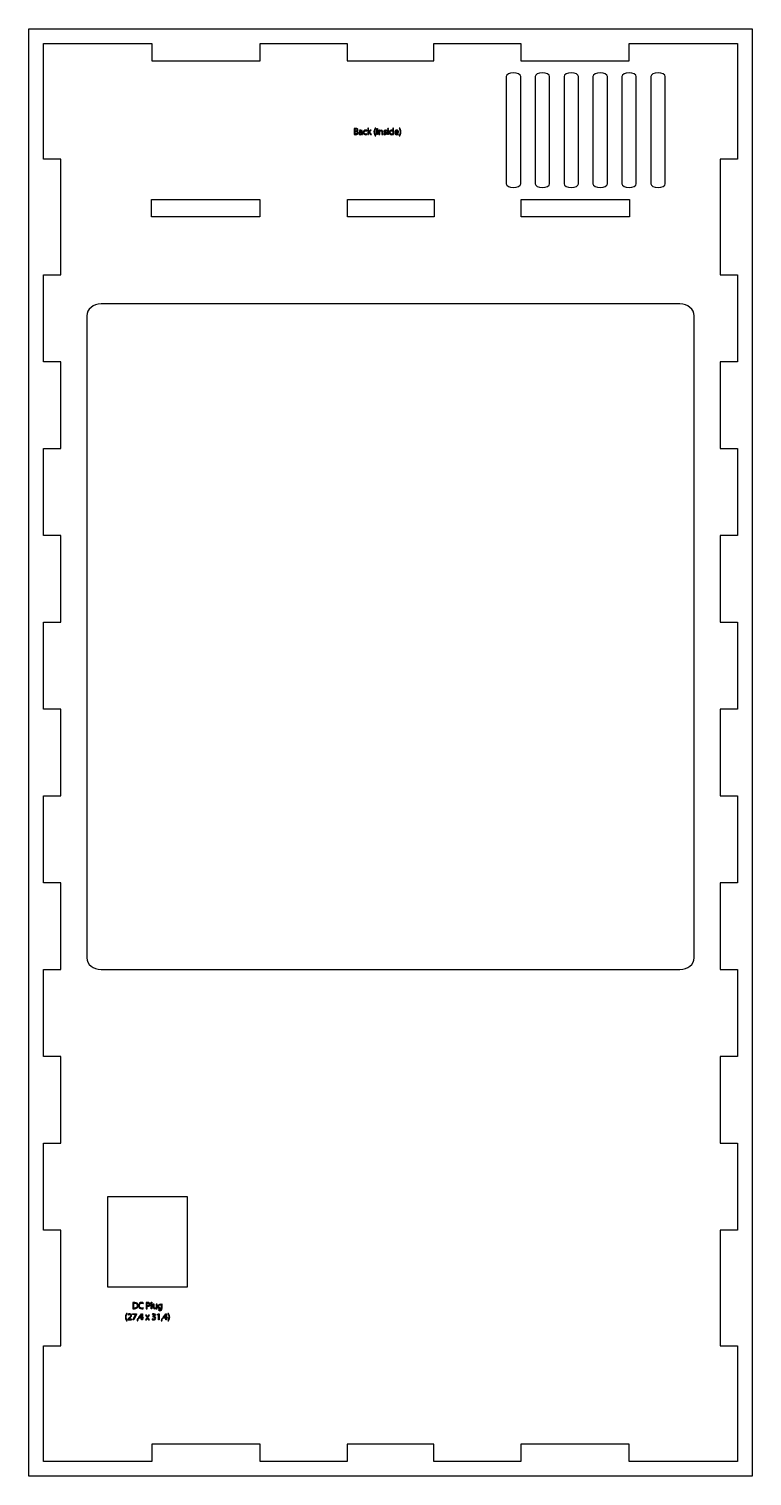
# Model space of a CAD drawing. Extents: x -155 to 554, y -508 to 909.
import ezdxf

# ---------------------------------------------------------------- set-up
doc = ezdxf.new("R2010")
doc.units = 0
doc.header["$MEASUREMENT"] = 0
doc.layers.add('LAYER_1', color=7, linetype='CONTINUOUS')

# ---------------------------------------------------------------- blocks, each defined once
blk = doc.blocks.new('BLOCK_2')
at = {"layer": 'LAYER_1', "color": 7}
blk.add_lwpolyline([(-140.7, 895), (-34.4, 895), (-34.4, 878), (71.9, 878), (71.9, 895), (157, 895), (157, 878), (242, 878), (242, 895), (327.1, 895), (327.1, 878), (433.4, 878), (433.4, 895), (539.7, 895), (539.7, 781.6), (522.7, 781.6), (522.7, 668.2), (539.7, 668.2), (539.7, 583.2), (522.7, 583.2), (522.7, 498.1), (539.7, 498.1), (539.7, 413.1), (522.7, 413.1), (522.7, 328.1), (539.7, 328.1), (539.7, 243), (522.7, 243), (522.7, 158), (539.7, 158), (539.7, 72.9), (522.7, 72.9), (522.7, -12.1), (539.7, -12.1), (539.7, -97.1), (522.7, -97.1), (522.7, -182.2), (539.7, -182.2), (539.7, -267.2), (522.7, -267.2), (522.7, -380.6), (539.7, -380.6), (539.7, -494), (433.4, -494), (433.4, -477), (327.1, -477), (327.1, -494), (242, -494), (242, -477), (157, -477), (157, -494), (71.9, -494), (71.9, -477), (-34.4, -477), (-34.4, -494), (-140.7, -494), (-140.7, -380.6), (-123.6, -380.6), (-123.6, -267.2), (-140.7, -267.2), (-140.7, -182.2), (-123.6, -182.2), (-123.6, -97.1), (-140.7, -97.1), (-140.7, -12.1), (-123.6, -12.1), (-123.6, 72.9), (-140.7, 72.9), (-140.7, 158), (-123.6, 158), (-123.6, 243), (-140.7, 243), (-140.7, 328.1), (-123.6, 328.1), (-123.6, 413.1), (-140.7, 413.1), (-140.7, 498.1), (-123.6, 498.1), (-123.6, 583.2), (-140.7, 583.2), (-140.7, 668.2), (-123.6, 668.2), (-123.6, 781.6), (-140.7, 781.6), (-140.7, 895)], dxfattribs=at)
blk = doc.blocks.new('BLOCK_3')
at = {"layer": 'LAYER_1', "color": 7}
for points in [[(-34.8, 742.1), (71.5, 742.1), (71.5, 725.1), (-34.8, 725.1), (-34.8, 742.1)], [(157.4, 742.1), (242.4, 742.1), (242.4, 725.1), (157.4, 725.1), (157.4, 742.1)], [(327.5, 742.1), (433.8, 742.1), (433.8, 725.1), (327.5, 725.1), (327.5, 742.1)]]:
    blk.add_lwpolyline(points, dxfattribs=at)
blk = doc.blocks.new('BLOCK_4')
at = {"layer": 'LAYER_1'}
h = blk.add_hatch(color=1, dxfattribs=at)
h.dxf.hatch_style = 2
edge = h.paths.add_edge_path()
edge.add_spline(control_points=[(-52.9, -338.3), (-52.4, -338.2), (-51.9, -338.2), (-51.2, -338.2), (-50.1, -338.2), (-49.3, -338.5), (-48.8, -338.9), (-48.2, -339.4), (-47.9, -340.1), (-47.9, -341.1), (-47.9, -342.1), (-48.2, -342.9), (-48.8, -343.5), (-49.4, -344.1), (-50.3, -344.4), (-51.5, -344.4), (-52.1, -344.4), (-52.5, -344.3), (-52.9, -344.3), (-52.9, -344.3), (-52.9, -338.3), (-52.9, -338.3)], knot_values=[0, 0, 0, 0, 1, 1, 1, 2, 2, 2, 3, 3, 3, 4, 4, 4, 5, 5, 5, 6, 6, 6, 7, 7, 7, 7], degree=3, periodic=1)
edge = h.paths.add_edge_path()
edge.add_spline(control_points=[(-52.1, -343.7), (-51.9, -343.7), (-51.6, -343.7), (-51.3, -343.7), (-49.7, -343.7), (-48.8, -342.8), (-48.8, -341.2), (-48.7, -339.7), (-49.6, -338.8), (-51.2, -338.8), (-51.6, -338.8), (-51.9, -338.8), (-52.1, -338.9), (-52.1, -338.9), (-52.1, -343.7), (-52.1, -343.7), (-52.1, -343.7), (-52.1, -343.7), (-52.1, -343.7)], knot_values=[0, 0, 0, 0, 1, 1, 1, 2, 2, 2, 3, 3, 3, 4, 4, 4, 5, 5, 5, 6, 6, 6, 6], degree=3, periodic=1)
h = blk.add_hatch(color=1, dxfattribs=at)
h.dxf.hatch_style = 2
edge = h.paths.add_edge_path()
edge.add_spline(control_points=[(-42.7, -344.1), (-43, -344.3), (-43.6, -344.4), (-44.3, -344.4), (-46, -344.4), (-47.3, -343.3), (-47.3, -341.3), (-47.3, -339.4), (-46, -338.1), (-44.1, -338.1), (-43.4, -338.1), (-42.9, -338.3), (-42.7, -338.4), (-42.7, -338.4), (-42.9, -339), (-42.9, -339), (-43.2, -338.9), (-43.6, -338.8), (-44.1, -338.8), (-45.5, -338.8), (-46.5, -339.7), (-46.5, -341.3), (-46.5, -342.8), (-45.6, -343.7), (-44.1, -343.7), (-43.6, -343.7), (-43.2, -343.6), (-42.8, -343.5), (-42.8, -343.5), (-42.7, -344.1), (-42.7, -344.1)], knot_values=[0, 0, 0, 0, 1, 1, 1, 2, 2, 2, 3, 3, 3, 4, 4, 4, 5, 5, 5, 6, 6, 6, 7, 7, 7, 8, 8, 8, 9, 9, 9, 10, 10, 10, 10], degree=3, periodic=1)
h = blk.add_hatch(color=1, dxfattribs=at)
h.dxf.hatch_style = 2
edge = h.paths.add_edge_path()
edge.add_spline(control_points=[(-39.8, -338.3), (-39.4, -338.2), (-38.9, -338.2), (-38.3, -338.2), (-37.5, -338.2), (-37, -338.4), (-36.6, -338.7), (-36.3, -339), (-36.1, -339.4), (-36.1, -340), (-36.1, -340.5), (-36.2, -340.9), (-36.5, -341.3), (-37, -341.7), (-37.6, -341.9), (-38.4, -341.9), (-38.6, -341.9), (-38.8, -341.9), (-39, -341.9), (-39, -341.9), (-39, -344.3), (-39, -344.3), (-39, -344.3), (-39.8, -344.3), (-39.8, -344.3), (-39.8, -344.3), (-39.8, -338.3), (-39.8, -338.3), (-39.8, -338.3), (-39.8, -338.3), (-39.8, -338.3)], knot_values=[0, 0, 0, 0, 1, 1, 1, 2, 2, 2, 3, 3, 3, 4, 4, 4, 5, 5, 5, 6, 6, 6, 7, 7, 7, 8, 8, 8, 9, 9, 9, 10, 10, 10, 10], degree=3, periodic=1)
edge = h.paths.add_edge_path()
edge.add_spline(control_points=[(-39, -341.2), (-38.8, -341.3), (-38.6, -341.3), (-38.4, -341.3), (-37.4, -341.3), (-36.8, -340.8), (-36.8, -340), (-36.8, -339.2), (-37.4, -338.8), (-38.3, -338.8), (-38.6, -338.8), (-38.9, -338.8), (-39, -338.9), (-39, -338.9), (-39, -341.2), (-39, -341.2), (-39, -341.2), (-39, -341.2), (-39, -341.2)], knot_values=[0, 0, 0, 0, 1, 1, 1, 2, 2, 2, 3, 3, 3, 4, 4, 4, 5, 5, 5, 6, 6, 6, 6], degree=3, periodic=1)
h = blk.add_hatch(color=1, dxfattribs=at)
h.dxf.hatch_style = 2
h.paths.add_polyline_path([(-35.1, -337.9), (-34.3, -337.9), (-34.3, -344.3), (-35.1, -344.3)])
h = blk.add_hatch(color=1, dxfattribs=at)
h.dxf.hatch_style = 2
edge = h.paths.add_edge_path()
edge.add_spline(control_points=[(-29.3, -343.1), (-29.3, -343.6), (-29.3, -344), (-29.3, -344.3), (-29.3, -344.3), (-30, -344.3), (-30, -344.3), (-30, -344.3), (-30, -343.6), (-30, -343.6), (-30, -343.6), (-30, -343.6), (-30, -343.6), (-30.2, -343.9), (-30.7, -344.4), (-31.5, -344.4), (-32.2, -344.4), (-33, -344), (-33, -342.5), (-33, -342.5), (-33, -339.9), (-33, -339.9), (-33, -339.9), (-32.2, -339.9), (-32.2, -339.9), (-32.2, -339.9), (-32.2, -342.4), (-32.2, -342.4), (-32.2, -343.2), (-31.9, -343.7), (-31.2, -343.7), (-30.7, -343.7), (-30.3, -343.4), (-30.2, -343), (-30.1, -342.9), (-30.1, -342.8), (-30.1, -342.6), (-30.1, -342.6), (-30.1, -339.9), (-30.1, -339.9), (-30.1, -339.9), (-29.3, -339.9), (-29.3, -339.9), (-29.3, -339.9), (-29.3, -343.1), (-29.3, -343.1)], knot_values=[0, 0, 0, 0, 1, 1, 1, 2, 2, 2, 3, 3, 3, 4, 4, 4, 5, 5, 5, 6, 6, 6, 7, 7, 7, 8, 8, 8, 9, 9, 9, 10, 10, 10, 11, 11, 11, 12, 12, 12, 13, 13, 13, 14, 14, 14, 15, 15, 15, 15], degree=3, periodic=1)
h = blk.add_hatch(color=1, dxfattribs=at)
h.dxf.hatch_style = 2
edge = h.paths.add_edge_path()
edge.add_spline(control_points=[(-24.3, -343.7), (-24.3, -344.7), (-24.5, -345.3), (-24.9, -345.7), (-25.3, -346.1), (-25.9, -346.2), (-26.5, -346.2), (-27, -346.2), (-27.6, -346.1), (-27.9, -345.8), (-27.9, -345.8), (-27.7, -345.2), (-27.7, -345.2), (-27.4, -345.4), (-27, -345.6), (-26.5, -345.6), (-25.6, -345.6), (-25.1, -345.1), (-25.1, -344), (-25.1, -344), (-25.1, -343.6), (-25.1, -343.6), (-25.1, -343.6), (-25.1, -343.6), (-25.1, -343.6), (-25.3, -344), (-25.8, -344.3), (-26.5, -344.3), (-27.5, -344.3), (-28.3, -343.4), (-28.3, -342.2), (-28.3, -340.7), (-27.3, -339.9), (-26.3, -339.9), (-25.6, -339.9), (-25.2, -340.2), (-25, -340.6), (-25, -340.6), (-25, -340.6), (-25, -340.6), (-25, -340.6), (-24.9, -339.9), (-24.9, -339.9), (-24.9, -339.9), (-24.2, -339.9), (-24.2, -339.9), (-24.3, -340.3), (-24.3, -340.6), (-24.3, -341.1), (-24.3, -341.1), (-24.3, -343.7), (-24.3, -343.7), (-24.3, -343.7), (-24.3, -343.7), (-24.3, -343.7)], knot_values=[0, 0, 0, 0, 1, 1, 1, 2, 2, 2, 3, 3, 3, 4, 4, 4, 5, 5, 5, 6, 6, 6, 7, 7, 7, 8, 8, 8, 9, 9, 9, 10, 10, 10, 11, 11, 11, 12, 12, 12, 13, 13, 13, 14, 14, 14, 15, 15, 15, 16, 16, 16, 17, 17, 17, 18, 18, 18, 18], degree=3, periodic=1)
edge = h.paths.add_edge_path()
edge.add_spline(control_points=[(-25.1, -341.7), (-25.1, -341.5), (-25.1, -341.4), (-25.1, -341.3), (-25.2, -340.8), (-25.6, -340.5), (-26.2, -340.5), (-27, -340.5), (-27.5, -341.1), (-27.5, -342.1), (-27.5, -343), (-27.1, -343.7), (-26.2, -343.7), (-25.7, -343.7), (-25.3, -343.4), (-25.1, -342.9), (-25.1, -342.7), (-25.1, -342.6), (-25.1, -342.4), (-25.1, -342.4), (-25.1, -341.7), (-25.1, -341.7), (-25.1, -341.7), (-25.1, -341.7), (-25.1, -341.7)], knot_values=[0, 0, 0, 0, 1, 1, 1, 2, 2, 2, 3, 3, 3, 4, 4, 4, 5, 5, 5, 6, 6, 6, 7, 7, 7, 8, 8, 8, 8], degree=3, periodic=1)
h = blk.add_hatch(color=1, dxfattribs=at)
h.dxf.hatch_style = 2
edge = h.paths.add_edge_path()
edge.add_spline(control_points=[(-58.5, -348.9), (-59.2, -349.8), (-59.6, -350.9), (-59.6, -352.5), (-59.6, -354.2), (-59.1, -355.3), (-58.5, -356.2), (-58.5, -356.2), (-59.1, -356.2), (-59.1, -356.2), (-59.7, -355.4), (-60.3, -354.3), (-60.3, -352.5), (-60.3, -350.8), (-59.7, -349.6), (-59.1, -348.9), (-59.1, -348.9), (-58.5, -348.9), (-58.5, -348.9), (-58.5, -348.9), (-58.5, -348.9), (-58.5, -348.9)], knot_values=[0, 0, 0, 0, 1, 1, 1, 2, 2, 2, 3, 3, 3, 4, 4, 4, 5, 5, 5, 6, 6, 6, 7, 7, 7, 7], degree=3, periodic=1)
h = blk.add_hatch(color=1, dxfattribs=at)
h.dxf.hatch_style = 2
edge = h.paths.add_edge_path()
edge.add_spline(control_points=[(-57.9, -355.1), (-57.9, -355.1), (-57.9, -354.6), (-57.9, -354.6), (-57.9, -354.6), (-57.3, -354), (-57.3, -354), (-55.8, -352.6), (-55.1, -351.8), (-55.1, -351), (-55.1, -350.4), (-55.4, -349.8), (-56.3, -349.8), (-56.8, -349.8), (-57.2, -350.1), (-57.5, -350.3), (-57.5, -350.3), (-57.8, -349.7), (-57.8, -349.7), (-57.4, -349.4), (-56.8, -349.2), (-56.1, -349.2), (-54.9, -349.2), (-54.3, -350), (-54.3, -350.9), (-54.3, -351.9), (-55.1, -352.8), (-56.3, -354), (-56.3, -354), (-56.8, -354.4), (-56.8, -354.4), (-56.8, -354.4), (-56.8, -354.4), (-56.8, -354.4), (-56.8, -354.4), (-54.2, -354.4), (-54.2, -354.4), (-54.2, -354.4), (-54.2, -355.1), (-54.2, -355.1), (-54.2, -355.1), (-57.9, -355.1), (-57.9, -355.1), (-57.9, -355.1), (-57.9, -355.1), (-57.9, -355.1)], knot_values=[0, 0, 0, 0, 1, 1, 1, 2, 2, 2, 3, 3, 3, 4, 4, 4, 5, 5, 5, 6, 6, 6, 7, 7, 7, 8, 8, 8, 9, 9, 9, 10, 10, 10, 11, 11, 11, 12, 12, 12, 13, 13, 13, 14, 14, 14, 15, 15, 15, 15], degree=3, periodic=1)
h = blk.add_hatch(color=1, dxfattribs=at)
h.dxf.hatch_style = 2
h.paths.add_polyline_path([(-49.5, -349.3), (-49.5, -349.8), (-52, -355.1), (-52.9, -355.1), (-50.3, -349.9), (-50.3, -349.9), (-53.2, -349.9), (-53.2, -349.3)])
h = blk.add_hatch(color=1, dxfattribs=at)
h.dxf.hatch_style = 2
edge = h.paths.add_edge_path()
edge.add_spline(control_points=[(-48.9, -356.2), (-48.7, -355.7), (-48.5, -354.7), (-48.4, -354.1), (-48.4, -354.1), (-47.5, -354), (-47.5, -354), (-47.7, -354.7), (-48.1, -355.7), (-48.4, -356.2), (-48.4, -356.2), (-48.9, -356.2), (-48.9, -356.2)], knot_values=[0, 0, 0, 0, 1, 1, 1, 2, 2, 2, 3, 3, 3, 4, 4, 4, 4], degree=3, periodic=1)
h = blk.add_hatch(color=1, dxfattribs=at)
h.dxf.hatch_style = 2
h.paths.add_polyline_path([(-44.4, -355.1), (-44.4, -353.5), (-47.1, -353.5), (-47.1, -353), (-44.5, -349.3), (-43.6, -349.3), (-43.6, -352.9), (-42.8, -352.9), (-42.8, -353.5), (-43.6, -353.5), (-43.6, -355.1)])
edge = h.paths.add_edge_path()
edge.add_spline(control_points=[(-44.4, -352.9), (-44.4, -352.9), (-44.4, -350.9), (-44.4, -350.9), (-44.4, -350.6), (-44.4, -350.3), (-44.3, -350), (-44.3, -350), (-44.4, -350), (-44.4, -350), (-44.5, -350.4), (-44.7, -350.6), (-44.9, -350.9), (-44.9, -350.9), (-46.3, -352.9), (-46.3, -352.9), (-46.3, -352.9), (-46.3, -352.9), (-46.3, -352.9), (-46.3, -352.9), (-44.4, -352.9), (-44.4, -352.9)], knot_values=[0, 0, 0, 0, 1, 1, 1, 2, 2, 2, 3, 3, 3, 4, 4, 4, 5, 5, 5, 6, 6, 6, 7, 7, 7, 7], degree=3, periodic=1)
h = blk.add_hatch(color=1, dxfattribs=at)
h.dxf.hatch_style = 2
edge = h.paths.add_edge_path()
edge.add_spline(control_points=[(-39.7, -350.7), (-39.7, -350.7), (-39, -351.7), (-39, -351.7), (-38.9, -351.9), (-38.7, -352.1), (-38.6, -352.4), (-38.6, -352.4), (-38.6, -352.4), (-38.6, -352.4), (-38.4, -352.1), (-38.3, -351.9), (-38.1, -351.7), (-38.1, -351.7), (-37.5, -350.7), (-37.5, -350.7), (-37.5, -350.7), (-36.7, -350.7), (-36.7, -350.7), (-36.7, -350.7), (-38.2, -352.9), (-38.2, -352.9), (-38.2, -352.9), (-36.6, -355.1), (-36.6, -355.1), (-36.6, -355.1), (-37.5, -355.1), (-37.5, -355.1), (-37.5, -355.1), (-38.2, -354.1), (-38.2, -354.1), (-38.3, -353.9), (-38.5, -353.6), (-38.6, -353.4), (-38.6, -353.4), (-38.7, -353.4), (-38.7, -353.4), (-38.8, -353.6), (-38.9, -353.9), (-39.1, -354.1), (-39.1, -354.1), (-39.7, -355.1), (-39.7, -355.1), (-39.7, -355.1), (-40.6, -355.1), (-40.6, -355.1), (-40.6, -355.1), (-39.1, -352.9), (-39.1, -352.9), (-39.1, -352.9), (-40.6, -350.7), (-40.6, -350.7), (-40.6, -350.7), (-39.7, -350.7), (-39.7, -350.7), (-39.7, -350.7), (-39.7, -350.7), (-39.7, -350.7)], knot_values=[0, 0, 0, 0, 1, 1, 1, 2, 2, 2, 3, 3, 3, 4, 4, 4, 5, 5, 5, 6, 6, 6, 7, 7, 7, 8, 8, 8, 9, 9, 9, 10, 10, 10, 11, 11, 11, 12, 12, 12, 13, 13, 13, 14, 14, 14, 15, 15, 15, 16, 16, 16, 17, 17, 17, 18, 18, 18, 19, 19, 19, 19], degree=3, periodic=1)
h = blk.add_hatch(color=1, dxfattribs=at)
h.dxf.hatch_style = 2
edge = h.paths.add_edge_path()
edge.add_spline(control_points=[(-34, -354.2), (-33.8, -354.3), (-33.3, -354.6), (-32.7, -354.6), (-31.7, -354.6), (-31.4, -353.9), (-31.4, -353.4), (-31.4, -352.6), (-32.2, -352.3), (-32.9, -352.3), (-32.9, -352.3), (-33.4, -352.3), (-33.4, -352.3), (-33.4, -352.3), (-33.4, -351.7), (-33.4, -351.7), (-33.4, -351.7), (-32.9, -351.7), (-32.9, -351.7), (-32.3, -351.7), (-31.6, -351.4), (-31.6, -350.7), (-31.6, -350.2), (-31.9, -349.8), (-32.6, -349.8), (-33.1, -349.8), (-33.6, -350), (-33.8, -350.2), (-33.8, -350.2), (-34, -349.6), (-34, -349.6), (-33.7, -349.4), (-33.1, -349.2), (-32.5, -349.2), (-31.3, -349.2), (-30.8, -349.8), (-30.8, -350.5), (-30.8, -351.2), (-31.2, -351.7), (-31.9, -351.9), (-31.9, -351.9), (-31.9, -352), (-31.9, -352), (-31.2, -352.1), (-30.6, -352.6), (-30.6, -353.4), (-30.6, -354.4), (-31.3, -355.2), (-32.7, -355.2), (-33.4, -355.2), (-34, -355), (-34.2, -354.8), (-34.2, -354.8), (-34, -354.2), (-34, -354.2)], knot_values=[0, 0, 0, 0, 1, 1, 1, 2, 2, 2, 3, 3, 3, 4, 4, 4, 5, 5, 5, 6, 6, 6, 7, 7, 7, 8, 8, 8, 9, 9, 9, 10, 10, 10, 11, 11, 11, 12, 12, 12, 13, 13, 13, 14, 14, 14, 15, 15, 15, 16, 16, 16, 17, 17, 17, 18, 18, 18, 18], degree=3, periodic=1)
h = blk.add_hatch(color=1, dxfattribs=at)
h.dxf.hatch_style = 2
h.paths.add_polyline_path([(-27.9, -350), (-27.9, -350), (-28.9, -350.5), (-29.1, -349.9), (-27.8, -349.3), (-27.1, -349.3), (-27.1, -355.1), (-27.9, -355.1)])
h = blk.add_hatch(color=1, dxfattribs=at)
h.dxf.hatch_style = 2
edge = h.paths.add_edge_path()
edge.add_spline(control_points=[(-25.2, -356.2), (-25, -355.7), (-24.8, -354.7), (-24.7, -354.1), (-24.7, -354.1), (-23.8, -354), (-23.8, -354), (-24, -354.7), (-24.4, -355.7), (-24.7, -356.2), (-24.7, -356.2), (-25.2, -356.2), (-25.2, -356.2)], knot_values=[0, 0, 0, 0, 1, 1, 1, 2, 2, 2, 3, 3, 3, 4, 4, 4, 4], degree=3, periodic=1)
h = blk.add_hatch(color=1, dxfattribs=at)
h.dxf.hatch_style = 2
h.paths.add_polyline_path([(-20.7, -355.1), (-20.7, -353.5), (-23.4, -353.5), (-23.4, -353), (-20.8, -349.3), (-19.9, -349.3), (-19.9, -352.9), (-19.1, -352.9), (-19.1, -353.5), (-19.9, -353.5), (-19.9, -355.1)])
edge = h.paths.add_edge_path()
edge.add_spline(control_points=[(-20.7, -352.9), (-20.7, -352.9), (-20.7, -350.9), (-20.7, -350.9), (-20.7, -350.6), (-20.7, -350.3), (-20.6, -350), (-20.6, -350), (-20.7, -350), (-20.7, -350), (-20.8, -350.4), (-21, -350.6), (-21.2, -350.9), (-21.2, -350.9), (-22.6, -352.9), (-22.6, -352.9), (-22.6, -352.9), (-22.6, -352.9), (-22.6, -352.9), (-22.6, -352.9), (-20.7, -352.9), (-20.7, -352.9)], knot_values=[0, 0, 0, 0, 1, 1, 1, 2, 2, 2, 3, 3, 3, 4, 4, 4, 5, 5, 5, 6, 6, 6, 7, 7, 7, 7], degree=3, periodic=1)
h = blk.add_hatch(color=1, dxfattribs=at)
h.dxf.hatch_style = 2
edge = h.paths.add_edge_path()
edge.add_spline(control_points=[(-18.7, -356.2), (-18.1, -355.3), (-17.6, -354.1), (-17.6, -352.5), (-17.6, -350.9), (-18.1, -349.8), (-18.7, -348.9), (-18.7, -348.9), (-18.1, -348.9), (-18.1, -348.9), (-17.5, -349.6), (-16.9, -350.8), (-16.9, -352.5), (-16.9, -354.3), (-17.5, -355.4), (-18.1, -356.2), (-18.1, -356.2), (-18.7, -356.2), (-18.7, -356.2)], knot_values=[0, 0, 0, 0, 1, 1, 1, 2, 2, 2, 3, 3, 3, 4, 4, 4, 5, 5, 5, 6, 6, 6, 6], degree=3, periodic=1)
for points in [[(-35.1, -337.9), (-34.3, -337.9), (-34.3, -344.3), (-35.1, -344.3), (-35.1, -337.9)], [(-49.5, -349.3), (-49.5, -349.8), (-52, -355.1), (-52.9, -355.1), (-50.3, -349.9), (-50.3, -349.9), (-53.2, -349.9), (-53.2, -349.3), (-49.5, -349.3), (-49.5, -349.3)], [(-44.4, -355.1), (-44.4, -353.5), (-47.1, -353.5), (-47.1, -353), (-44.5, -349.3), (-43.6, -349.3), (-43.6, -352.9), (-42.8, -352.9), (-42.8, -353.5), (-43.6, -353.5), (-43.6, -355.1), (-44.4, -355.1), (-44.4, -355.1)], [(-27.9, -350), (-27.9, -350), (-28.9, -350.5), (-29.1, -349.9), (-27.8, -349.3), (-27.1, -349.3), (-27.1, -355.1), (-27.9, -355.1), (-27.9, -350), (-27.9, -350)], [(-20.7, -355.1), (-20.7, -353.5), (-23.4, -353.5), (-23.4, -353), (-20.8, -349.3), (-19.9, -349.3), (-19.9, -352.9), (-19.1, -352.9), (-19.1, -353.5), (-19.9, -353.5), (-19.9, -355.1), (-20.7, -355.1), (-20.7, -355.1)]]:
    blk.add_lwpolyline(points, dxfattribs=at)
for points, knots in [([(-52.9, -338.3), (-52.4, -338.2), (-51.9, -338.2), (-51.2, -338.2), (-50.1, -338.2), (-49.3, -338.5), (-48.8, -338.9), (-48.2, -339.4), (-47.9, -340.1), (-47.9, -341.1), (-47.9, -342.1), (-48.2, -342.9), (-48.8, -343.5), (-49.4, -344.1), (-50.3, -344.4), (-51.5, -344.4), (-52.1, -344.4), (-52.5, -344.3), (-52.9, -344.3), (-52.9, -344.3), (-52.9, -338.3), (-52.9, -338.3)], [0, 0, 0, 0, 1, 1, 1, 2, 2, 2, 3, 3, 3, 4, 4, 4, 5, 5, 5, 6, 6, 6, 7, 7, 7, 7]), ([(-52.1, -343.7), (-51.9, -343.7), (-51.6, -343.7), (-51.3, -343.7), (-49.7, -343.7), (-48.8, -342.8), (-48.8, -341.2), (-48.7, -339.7), (-49.6, -338.8), (-51.2, -338.8), (-51.6, -338.8), (-51.9, -338.8), (-52.1, -338.9), (-52.1, -338.9), (-52.1, -343.7), (-52.1, -343.7), (-52.1, -343.7), (-52.1, -343.7), (-52.1, -343.7)], [0, 0, 0, 0, 1, 1, 1, 2, 2, 2, 3, 3, 3, 4, 4, 4, 5, 5, 5, 6, 6, 6, 6]), ([(-42.7, -344.1), (-43, -344.3), (-43.6, -344.4), (-44.3, -344.4), (-46, -344.4), (-47.3, -343.3), (-47.3, -341.3), (-47.3, -339.4), (-46, -338.1), (-44.1, -338.1), (-43.4, -338.1), (-42.9, -338.3), (-42.7, -338.4), (-42.7, -338.4), (-42.9, -339), (-42.9, -339), (-43.2, -338.9), (-43.6, -338.8), (-44.1, -338.8), (-45.5, -338.8), (-46.5, -339.7), (-46.5, -341.3), (-46.5, -342.8), (-45.6, -343.7), (-44.1, -343.7), (-43.6, -343.7), (-43.2, -343.6), (-42.8, -343.5), (-42.8, -343.5), (-42.7, -344.1), (-42.7, -344.1)], [0, 0, 0, 0, 1, 1, 1, 2, 2, 2, 3, 3, 3, 4, 4, 4, 5, 5, 5, 6, 6, 6, 7, 7, 7, 8, 8, 8, 9, 9, 9, 10, 10, 10, 10]), ([(-39.8, -338.3), (-39.4, -338.2), (-38.9, -338.2), (-38.3, -338.2), (-37.5, -338.2), (-37, -338.4), (-36.6, -338.7), (-36.3, -339), (-36.1, -339.4), (-36.1, -340), (-36.1, -340.5), (-36.2, -340.9), (-36.5, -341.3), (-37, -341.7), (-37.6, -341.9), (-38.4, -341.9), (-38.6, -341.9), (-38.8, -341.9), (-39, -341.9), (-39, -341.9), (-39, -344.3), (-39, -344.3), (-39, -344.3), (-39.8, -344.3), (-39.8, -344.3), (-39.8, -344.3), (-39.8, -338.3), (-39.8, -338.3), (-39.8, -338.3), (-39.8, -338.3), (-39.8, -338.3)], [0, 0, 0, 0, 1, 1, 1, 2, 2, 2, 3, 3, 3, 4, 4, 4, 5, 5, 5, 6, 6, 6, 7, 7, 7, 8, 8, 8, 9, 9, 9, 10, 10, 10, 10]), ([(-39, -341.2), (-38.8, -341.3), (-38.6, -341.3), (-38.4, -341.3), (-37.4, -341.3), (-36.8, -340.8), (-36.8, -340), (-36.8, -339.2), (-37.4, -338.8), (-38.3, -338.8), (-38.6, -338.8), (-38.9, -338.8), (-39, -338.9), (-39, -338.9), (-39, -341.2), (-39, -341.2), (-39, -341.2), (-39, -341.2), (-39, -341.2)], [0, 0, 0, 0, 1, 1, 1, 2, 2, 2, 3, 3, 3, 4, 4, 4, 5, 5, 5, 6, 6, 6, 6]), ([(-29.3, -343.1), (-29.3, -343.6), (-29.3, -344), (-29.3, -344.3), (-29.3, -344.3), (-30, -344.3), (-30, -344.3), (-30, -344.3), (-30, -343.6), (-30, -343.6), (-30, -343.6), (-30, -343.6), (-30, -343.6), (-30.2, -343.9), (-30.7, -344.4), (-31.5, -344.4), (-32.2, -344.4), (-33, -344), (-33, -342.5), (-33, -342.5), (-33, -339.9), (-33, -339.9), (-33, -339.9), (-32.2, -339.9), (-32.2, -339.9), (-32.2, -339.9), (-32.2, -342.4), (-32.2, -342.4), (-32.2, -343.2), (-31.9, -343.7), (-31.2, -343.7), (-30.7, -343.7), (-30.3, -343.4), (-30.2, -343), (-30.1, -342.9), (-30.1, -342.8), (-30.1, -342.6), (-30.1, -342.6), (-30.1, -339.9), (-30.1, -339.9), (-30.1, -339.9), (-29.3, -339.9), (-29.3, -339.9), (-29.3, -339.9), (-29.3, -343.1), (-29.3, -343.1)], [0, 0, 0, 0, 1, 1, 1, 2, 2, 2, 3, 3, 3, 4, 4, 4, 5, 5, 5, 6, 6, 6, 7, 7, 7, 8, 8, 8, 9, 9, 9, 10, 10, 10, 11, 11, 11, 12, 12, 12, 13, 13, 13, 14, 14, 14, 15, 15, 15, 15]), ([(-24.3, -343.7), (-24.3, -344.7), (-24.5, -345.3), (-24.9, -345.7), (-25.3, -346.1), (-25.9, -346.2), (-26.5, -346.2), (-27, -346.2), (-27.6, -346.1), (-27.9, -345.8), (-27.9, -345.8), (-27.7, -345.2), (-27.7, -345.2), (-27.4, -345.4), (-27, -345.6), (-26.5, -345.6), (-25.6, -345.6), (-25.1, -345.1), (-25.1, -344), (-25.1, -344), (-25.1, -343.6), (-25.1, -343.6), (-25.1, -343.6), (-25.1, -343.6), (-25.1, -343.6), (-25.3, -344), (-25.8, -344.3), (-26.5, -344.3), (-27.5, -344.3), (-28.3, -343.4), (-28.3, -342.2), (-28.3, -340.7), (-27.3, -339.9), (-26.3, -339.9), (-25.6, -339.9), (-25.2, -340.2), (-25, -340.6), (-25, -340.6), (-25, -340.6), (-25, -340.6), (-25, -340.6), (-24.9, -339.9), (-24.9, -339.9), (-24.9, -339.9), (-24.2, -339.9), (-24.2, -339.9), (-24.3, -340.3), (-24.3, -340.6), (-24.3, -341.1), (-24.3, -341.1), (-24.3, -343.7), (-24.3, -343.7), (-24.3, -343.7), (-24.3, -343.7), (-24.3, -343.7)], [0, 0, 0, 0, 1, 1, 1, 2, 2, 2, 3, 3, 3, 4, 4, 4, 5, 5, 5, 6, 6, 6, 7, 7, 7, 8, 8, 8, 9, 9, 9, 10, 10, 10, 11, 11, 11, 12, 12, 12, 13, 13, 13, 14, 14, 14, 15, 15, 15, 16, 16, 16, 17, 17, 17, 18, 18, 18, 18]), ([(-58.5, -348.9), (-59.2, -349.8), (-59.6, -350.9), (-59.6, -352.5), (-59.6, -354.2), (-59.1, -355.3), (-58.5, -356.2), (-58.5, -356.2), (-59.1, -356.2), (-59.1, -356.2), (-59.7, -355.4), (-60.3, -354.3), (-60.3, -352.5), (-60.3, -350.8), (-59.7, -349.6), (-59.1, -348.9), (-59.1, -348.9), (-58.5, -348.9), (-58.5, -348.9), (-58.5, -348.9), (-58.5, -348.9), (-58.5, -348.9)], [0, 0, 0, 0, 1, 1, 1, 2, 2, 2, 3, 3, 3, 4, 4, 4, 5, 5, 5, 6, 6, 6, 7, 7, 7, 7]), ([(-57.9, -355.1), (-57.9, -355.1), (-57.9, -354.6), (-57.9, -354.6), (-57.9, -354.6), (-57.3, -354), (-57.3, -354), (-55.8, -352.6), (-55.1, -351.8), (-55.1, -351), (-55.1, -350.4), (-55.4, -349.8), (-56.3, -349.8), (-56.8, -349.8), (-57.2, -350.1), (-57.5, -350.3), (-57.5, -350.3), (-57.8, -349.7), (-57.8, -349.7), (-57.4, -349.4), (-56.8, -349.2), (-56.1, -349.2), (-54.9, -349.2), (-54.3, -350), (-54.3, -350.9), (-54.3, -351.9), (-55.1, -352.8), (-56.3, -354), (-56.3, -354), (-56.8, -354.4), (-56.8, -354.4), (-56.8, -354.4), (-56.8, -354.4), (-56.8, -354.4), (-56.8, -354.4), (-54.2, -354.4), (-54.2, -354.4), (-54.2, -354.4), (-54.2, -355.1), (-54.2, -355.1), (-54.2, -355.1), (-57.9, -355.1), (-57.9, -355.1), (-57.9, -355.1), (-57.9, -355.1), (-57.9, -355.1)], [0, 0, 0, 0, 1, 1, 1, 2, 2, 2, 3, 3, 3, 4, 4, 4, 5, 5, 5, 6, 6, 6, 7, 7, 7, 8, 8, 8, 9, 9, 9, 10, 10, 10, 11, 11, 11, 12, 12, 12, 13, 13, 13, 14, 14, 14, 15, 15, 15, 15]), ([(-48.9, -356.2), (-48.7, -355.7), (-48.5, -354.7), (-48.4, -354.1), (-48.4, -354.1), (-47.5, -354), (-47.5, -354), (-47.7, -354.7), (-48.1, -355.7), (-48.4, -356.2), (-48.4, -356.2), (-48.9, -356.2), (-48.9, -356.2)], [0, 0, 0, 0, 1, 1, 1, 2, 2, 2, 3, 3, 3, 4, 4, 4, 4]), ([(-44.4, -352.9), (-44.4, -352.9), (-44.4, -350.9), (-44.4, -350.9), (-44.4, -350.6), (-44.4, -350.3), (-44.3, -350), (-44.3, -350), (-44.4, -350), (-44.4, -350), (-44.5, -350.4), (-44.7, -350.6), (-44.9, -350.9), (-44.9, -350.9), (-46.3, -352.9), (-46.3, -352.9), (-46.3, -352.9), (-46.3, -352.9), (-46.3, -352.9), (-46.3, -352.9), (-44.4, -352.9), (-44.4, -352.9)], [0, 0, 0, 0, 1, 1, 1, 2, 2, 2, 3, 3, 3, 4, 4, 4, 5, 5, 5, 6, 6, 6, 7, 7, 7, 7]), ([(-39.7, -350.7), (-39.7, -350.7), (-39, -351.7), (-39, -351.7), (-38.9, -351.9), (-38.7, -352.1), (-38.6, -352.4), (-38.6, -352.4), (-38.6, -352.4), (-38.6, -352.4), (-38.4, -352.1), (-38.3, -351.9), (-38.1, -351.7), (-38.1, -351.7), (-37.5, -350.7), (-37.5, -350.7), (-37.5, -350.7), (-36.7, -350.7), (-36.7, -350.7), (-36.7, -350.7), (-38.2, -352.9), (-38.2, -352.9), (-38.2, -352.9), (-36.6, -355.1), (-36.6, -355.1), (-36.6, -355.1), (-37.5, -355.1), (-37.5, -355.1), (-37.5, -355.1), (-38.2, -354.1), (-38.2, -354.1), (-38.3, -353.9), (-38.5, -353.6), (-38.6, -353.4), (-38.6, -353.4), (-38.7, -353.4), (-38.7, -353.4), (-38.8, -353.6), (-38.9, -353.9), (-39.1, -354.1), (-39.1, -354.1), (-39.7, -355.1), (-39.7, -355.1), (-39.7, -355.1), (-40.6, -355.1), (-40.6, -355.1), (-40.6, -355.1), (-39.1, -352.9), (-39.1, -352.9), (-39.1, -352.9), (-40.6, -350.7), (-40.6, -350.7), (-40.6, -350.7), (-39.7, -350.7), (-39.7, -350.7), (-39.7, -350.7), (-39.7, -350.7), (-39.7, -350.7)], [0, 0, 0, 0, 1, 1, 1, 2, 2, 2, 3, 3, 3, 4, 4, 4, 5, 5, 5, 6, 6, 6, 7, 7, 7, 8, 8, 8, 9, 9, 9, 10, 10, 10, 11, 11, 11, 12, 12, 12, 13, 13, 13, 14, 14, 14, 15, 15, 15, 16, 16, 16, 17, 17, 17, 18, 18, 18, 19, 19, 19, 19]), ([(-34, -354.2), (-33.8, -354.3), (-33.3, -354.6), (-32.7, -354.6), (-31.7, -354.6), (-31.4, -353.9), (-31.4, -353.4), (-31.4, -352.6), (-32.2, -352.3), (-32.9, -352.3), (-32.9, -352.3), (-33.4, -352.3), (-33.4, -352.3), (-33.4, -352.3), (-33.4, -351.7), (-33.4, -351.7), (-33.4, -351.7), (-32.9, -351.7), (-32.9, -351.7), (-32.3, -351.7), (-31.6, -351.4), (-31.6, -350.7), (-31.6, -350.2), (-31.9, -349.8), (-32.6, -349.8), (-33.1, -349.8), (-33.6, -350), (-33.8, -350.2), (-33.8, -350.2), (-34, -349.6), (-34, -349.6), (-33.7, -349.4), (-33.1, -349.2), (-32.5, -349.2), (-31.3, -349.2), (-30.8, -349.8), (-30.8, -350.5), (-30.8, -351.2), (-31.2, -351.7), (-31.9, -351.9), (-31.9, -351.9), (-31.9, -352), (-31.9, -352), (-31.2, -352.1), (-30.6, -352.6), (-30.6, -353.4), (-30.6, -354.4), (-31.3, -355.2), (-32.7, -355.2), (-33.4, -355.2), (-34, -355), (-34.2, -354.8), (-34.2, -354.8), (-34, -354.2), (-34, -354.2)], [0, 0, 0, 0, 1, 1, 1, 2, 2, 2, 3, 3, 3, 4, 4, 4, 5, 5, 5, 6, 6, 6, 7, 7, 7, 8, 8, 8, 9, 9, 9, 10, 10, 10, 11, 11, 11, 12, 12, 12, 13, 13, 13, 14, 14, 14, 15, 15, 15, 16, 16, 16, 17, 17, 17, 18, 18, 18, 18]), ([(-25.1, -341.7), (-25.1, -341.5), (-25.1, -341.4), (-25.1, -341.3), (-25.2, -340.8), (-25.6, -340.5), (-26.2, -340.5), (-27, -340.5), (-27.5, -341.1), (-27.5, -342.1), (-27.5, -343), (-27.1, -343.7), (-26.2, -343.7), (-25.7, -343.7), (-25.3, -343.4), (-25.1, -342.9), (-25.1, -342.7), (-25.1, -342.6), (-25.1, -342.4), (-25.1, -342.4), (-25.1, -341.7), (-25.1, -341.7), (-25.1, -341.7), (-25.1, -341.7), (-25.1, -341.7)], [0, 0, 0, 0, 1, 1, 1, 2, 2, 2, 3, 3, 3, 4, 4, 4, 5, 5, 5, 6, 6, 6, 7, 7, 7, 8, 8, 8, 8]), ([(-25.2, -356.2), (-25, -355.7), (-24.8, -354.7), (-24.7, -354.1), (-24.7, -354.1), (-23.8, -354), (-23.8, -354), (-24, -354.7), (-24.4, -355.7), (-24.7, -356.2), (-24.7, -356.2), (-25.2, -356.2), (-25.2, -356.2)], [0, 0, 0, 0, 1, 1, 1, 2, 2, 2, 3, 3, 3, 4, 4, 4, 4]), ([(-20.7, -352.9), (-20.7, -352.9), (-20.7, -350.9), (-20.7, -350.9), (-20.7, -350.6), (-20.7, -350.3), (-20.6, -350), (-20.6, -350), (-20.7, -350), (-20.7, -350), (-20.8, -350.4), (-21, -350.6), (-21.2, -350.9), (-21.2, -350.9), (-22.6, -352.9), (-22.6, -352.9), (-22.6, -352.9), (-22.6, -352.9), (-22.6, -352.9), (-22.6, -352.9), (-20.7, -352.9), (-20.7, -352.9)], [0, 0, 0, 0, 1, 1, 1, 2, 2, 2, 3, 3, 3, 4, 4, 4, 5, 5, 5, 6, 6, 6, 7, 7, 7, 7]), ([(-18.7, -356.2), (-18.1, -355.3), (-17.6, -354.1), (-17.6, -352.5), (-17.6, -350.9), (-18.1, -349.8), (-18.7, -348.9), (-18.7, -348.9), (-18.1, -348.9), (-18.1, -348.9), (-17.5, -349.6), (-16.9, -350.8), (-16.9, -352.5), (-16.9, -354.3), (-17.5, -355.4), (-18.1, -356.2), (-18.1, -356.2), (-18.7, -356.2), (-18.7, -356.2)], [0, 0, 0, 0, 1, 1, 1, 2, 2, 2, 3, 3, 3, 4, 4, 4, 5, 5, 5, 6, 6, 6, 6])]:
    blk.add_open_spline(points, degree=3, knots=knots, dxfattribs=at)

msp = doc.modelspace()

# ---------------------------------------------------------------- hatches: boundary and pattern name
at = {"layer": 'LAYER_1'}
h = msp.add_hatch(color=1, dxfattribs=at)
h.dxf.hatch_style = 2
edge = h.paths.add_edge_path()
edge.add_spline(control_points=[(164, 811.7), (164.4, 811.8), (164.9, 811.8), (165.5, 811.8), (166.2, 811.8), (166.7, 811.7), (167.1, 811.4), (167.4, 811.1), (167.6, 810.8), (167.6, 810.3), (167.6, 809.7), (167.2, 809.2), (166.6, 809), (166.6, 809), (166.6, 808.9), (166.6, 808.9), (167.2, 808.8), (167.8, 808.3), (167.8, 807.4), (167.8, 806.9), (167.6, 806.5), (167.3, 806.2), (166.9, 805.8), (166.2, 805.6), (165.2, 805.6), (164.7, 805.6), (164.3, 805.7), (164, 805.7), (164, 805.7), (164, 811.7), (164, 811.7), (164, 811.7), (164, 811.7), (164, 811.7)], knot_values=[0, 0, 0, 0, 1, 1, 1, 2, 2, 2, 3, 3, 3, 4, 4, 4, 5, 5, 5, 6, 6, 6, 7, 7, 7, 8, 8, 8, 9, 9, 9, 10, 10, 10, 11, 11, 11, 11], degree=3, periodic=1)
edge = h.paths.add_edge_path()
edge.add_spline(control_points=[(164.8, 809.2), (164.8, 809.2), (165.5, 809.2), (165.5, 809.2), (166.3, 809.2), (166.8, 809.6), (166.8, 810.2), (166.8, 810.9), (166.3, 811.2), (165.5, 811.2), (165.1, 811.2), (164.9, 811.2), (164.8, 811.2), (164.8, 811.2), (164.8, 809.2), (164.8, 809.2), (164.8, 809.2), (164.8, 809.2), (164.8, 809.2)], knot_values=[0, 0, 0, 0, 1, 1, 1, 2, 2, 2, 3, 3, 3, 4, 4, 4, 5, 5, 5, 6, 6, 6, 6], degree=3, periodic=1)
edge = h.paths.add_edge_path()
edge.add_spline(control_points=[(164.8, 806.3), (165, 806.3), (165.2, 806.3), (165.5, 806.3), (166.3, 806.3), (167, 806.6), (167, 807.4), (167, 808.3), (166.3, 808.6), (165.5, 808.6), (165.5, 808.6), (164.8, 808.6), (164.8, 808.6), (164.8, 808.6), (164.8, 806.3), (164.8, 806.3), (164.8, 806.3), (164.8, 806.3), (164.8, 806.3)], knot_values=[0, 0, 0, 0, 1, 1, 1, 2, 2, 2, 3, 3, 3, 4, 4, 4, 5, 5, 5, 6, 6, 6, 6], degree=3, periodic=1)
h = msp.add_hatch(color=1, dxfattribs=at)
h.dxf.hatch_style = 2
edge = h.paths.add_edge_path()
edge.add_spline(control_points=[(171.9, 806.7), (171.9, 806.4), (172, 806), (172, 805.7), (172, 805.7), (171.3, 805.7), (171.3, 805.7), (171.3, 805.7), (171.2, 806.2), (171.2, 806.2), (171.2, 806.2), (171.2, 806.2), (171.2, 806.2), (171, 805.9), (170.5, 805.6), (169.9, 805.6), (169, 805.6), (168.5, 806.2), (168.5, 806.8), (168.5, 807.9), (169.5, 808.5), (171.1, 808.5), (171.1, 808.5), (171.1, 808.6), (171.1, 808.6), (171.1, 808.9), (171, 809.6), (170.2, 809.6), (169.7, 809.6), (169.3, 809.4), (169, 809.2), (169, 809.2), (168.8, 809.8), (168.8, 809.8), (169.2, 810), (169.7, 810.1), (170.3, 810.1), (171.6, 810.1), (171.9, 809.2), (171.9, 808.4), (171.9, 808.4), (171.9, 806.7), (171.9, 806.7), (171.9, 806.7), (171.9, 806.7), (171.9, 806.7)], knot_values=[0, 0, 0, 0, 1, 1, 1, 2, 2, 2, 3, 3, 3, 4, 4, 4, 5, 5, 5, 6, 6, 6, 7, 7, 7, 8, 8, 8, 9, 9, 9, 10, 10, 10, 11, 11, 11, 12, 12, 12, 13, 13, 13, 14, 14, 14, 15, 15, 15, 15], degree=3, periodic=1)
edge = h.paths.add_edge_path()
edge.add_spline(control_points=[(171.2, 807.9), (170.3, 807.9), (169.3, 807.8), (169.3, 806.9), (169.3, 806.4), (169.7, 806.2), (170.1, 806.2), (170.6, 806.2), (171, 806.5), (171.1, 806.9), (171.2, 807), (171.2, 807.1), (171.2, 807.2), (171.2, 807.2), (171.2, 807.9), (171.2, 807.9), (171.2, 807.9), (171.2, 807.9), (171.2, 807.9)], knot_values=[0, 0, 0, 0, 1, 1, 1, 2, 2, 2, 3, 3, 3, 4, 4, 4, 5, 5, 5, 6, 6, 6, 6], degree=3, periodic=1)
h = msp.add_hatch(color=1, dxfattribs=at)
h.dxf.hatch_style = 2
edge = h.paths.add_edge_path()
edge.add_spline(control_points=[(176.3, 805.8), (176.1, 805.7), (175.6, 805.6), (175.1, 805.6), (173.8, 805.6), (172.9, 806.5), (172.9, 807.8), (172.9, 809.2), (173.8, 810.1), (175.2, 810.1), (175.7, 810.1), (176.1, 810), (176.3, 809.9), (176.3, 809.9), (176.2, 809.3), (176.2, 809.3), (176, 809.4), (175.7, 809.5), (175.2, 809.5), (174.2, 809.5), (173.7, 808.8), (173.7, 807.9), (173.7, 806.9), (174.3, 806.2), (175.2, 806.2), (175.7, 806.2), (176, 806.3), (176.2, 806.4), (176.2, 806.4), (176.3, 805.8), (176.3, 805.8)], knot_values=[0, 0, 0, 0, 1, 1, 1, 2, 2, 2, 3, 3, 3, 4, 4, 4, 5, 5, 5, 6, 6, 6, 7, 7, 7, 8, 8, 8, 9, 9, 9, 10, 10, 10, 10], degree=3, periodic=1)
h = msp.add_hatch(color=1, dxfattribs=at)
h.dxf.hatch_style = 2
edge = h.paths.add_edge_path()
edge.add_spline(control_points=[(178, 808.1), (178, 808.1), (178, 808.1), (178, 808.1), (178.2, 808.2), (178.3, 808.4), (178.4, 808.5), (178.4, 808.5), (179.7, 810.1), (179.7, 810.1), (179.7, 810.1), (180.7, 810.1), (180.7, 810.1), (180.7, 810.1), (179, 808.3), (179, 808.3), (179, 808.3), (180.9, 805.7), (180.9, 805.7), (180.9, 805.7), (179.9, 805.7), (179.9, 805.7), (179.9, 805.7), (178.4, 807.8), (178.4, 807.8), (178.4, 807.8), (178, 807.3), (178, 807.3), (178, 807.3), (178, 805.7), (178, 805.7), (178, 805.7), (177.2, 805.7), (177.2, 805.7), (177.2, 805.7), (177.2, 812.1), (177.2, 812.1), (177.2, 812.1), (178, 812.1), (178, 812.1), (178, 812.1), (178, 808.1), (178, 808.1), (178, 808.1), (178, 808.1), (178, 808.1)], knot_values=[0, 0, 0, 0, 1, 1, 1, 2, 2, 2, 3, 3, 3, 4, 4, 4, 5, 5, 5, 6, 6, 6, 7, 7, 7, 8, 8, 8, 9, 9, 9, 10, 10, 10, 11, 11, 11, 12, 12, 12, 13, 13, 13, 14, 14, 14, 15, 15, 15, 15], degree=3, periodic=1)
h = msp.add_hatch(color=1, dxfattribs=at)
h.dxf.hatch_style = 2
edge = h.paths.add_edge_path()
edge.add_spline(control_points=[(185.1, 811.9), (184.4, 811.1), (184, 809.9), (184, 808.3), (184, 806.6), (184.5, 805.5), (185.1, 804.6), (185.1, 804.6), (184.5, 804.6), (184.5, 804.6), (183.9, 805.4), (183.3, 806.5), (183.3, 808.3), (183.3, 810), (183.9, 811.2), (184.5, 811.9), (184.5, 811.9), (185.1, 811.9), (185.1, 811.9)], knot_values=[0, 0, 0, 0, 1, 1, 1, 2, 2, 2, 3, 3, 3, 4, 4, 4, 5, 5, 5, 6, 6, 6, 6], degree=3, periodic=1)
h = msp.add_hatch(color=1, dxfattribs=at)
h.dxf.hatch_style = 2
h.paths.add_polyline_path([(186.7, 811.8), (186.7, 805.7), (185.9, 805.7), (185.9, 811.8)])
h = msp.add_hatch(color=1, dxfattribs=at)
h.dxf.hatch_style = 2
edge = h.paths.add_edge_path()
edge.add_spline(control_points=[(188.2, 808.9), (188.2, 809.3), (188.2, 809.7), (188.1, 810.1), (188.1, 810.1), (188.8, 810.1), (188.8, 810.1), (188.8, 810.1), (188.9, 809.3), (188.9, 809.3), (188.9, 809.3), (188.9, 809.3), (188.9, 809.3), (189.1, 809.7), (189.6, 810.1), (190.3, 810.1), (190.9, 810.1), (191.9, 809.8), (191.9, 808.3), (191.9, 808.3), (191.9, 805.7), (191.9, 805.7), (191.9, 805.7), (191.1, 805.7), (191.1, 805.7), (191.1, 805.7), (191.1, 808.2), (191.1, 808.2), (191.1, 808.9), (190.8, 809.5), (190.1, 809.5), (189.6, 809.5), (189.2, 809.1), (189, 808.7), (189, 808.6), (189, 808.5), (189, 808.3), (189, 808.3), (189, 805.7), (189, 805.7), (189, 805.7), (188.2, 805.7), (188.2, 805.7), (188.2, 805.7), (188.2, 808.9), (188.2, 808.9), (188.2, 808.9), (188.2, 808.9), (188.2, 808.9)], knot_values=[0, 0, 0, 0, 1, 1, 1, 2, 2, 2, 3, 3, 3, 4, 4, 4, 5, 5, 5, 6, 6, 6, 7, 7, 7, 8, 8, 8, 9, 9, 9, 10, 10, 10, 11, 11, 11, 12, 12, 12, 13, 13, 13, 14, 14, 14, 15, 15, 15, 16, 16, 16, 16], degree=3, periodic=1)
h = msp.add_hatch(color=1, dxfattribs=at)
h.dxf.hatch_style = 2
edge = h.paths.add_edge_path()
edge.add_spline(control_points=[(193.1, 806.5), (193.3, 806.4), (193.7, 806.2), (194.1, 806.2), (194.7, 806.2), (194.9, 806.5), (194.9, 806.8), (194.9, 807.2), (194.7, 807.4), (194.1, 807.6), (193.4, 807.9), (193, 808.3), (193, 808.9), (193, 809.6), (193.6, 810.1), (194.5, 810.1), (194.9, 810.1), (195.3, 810), (195.5, 809.9), (195.5, 809.9), (195.4, 809.3), (195.4, 809.3), (195.2, 809.4), (194.9, 809.6), (194.5, 809.6), (194, 809.6), (193.7, 809.3), (193.7, 809), (193.7, 808.6), (194, 808.4), (194.6, 808.2), (195.3, 807.9), (195.7, 807.6), (195.7, 806.9), (195.7, 806.1), (195.1, 805.6), (194.1, 805.6), (193.6, 805.6), (193.2, 805.7), (192.9, 805.9), (192.9, 805.9), (193.1, 806.5), (193.1, 806.5)], knot_values=[0, 0, 0, 0, 1, 1, 1, 2, 2, 2, 3, 3, 3, 4, 4, 4, 5, 5, 5, 6, 6, 6, 7, 7, 7, 8, 8, 8, 9, 9, 9, 10, 10, 10, 11, 11, 11, 12, 12, 12, 13, 13, 13, 14, 14, 14, 14], degree=3, periodic=1)
h = msp.add_hatch(color=1, dxfattribs=at)
h.dxf.hatch_style = 2
edge = h.paths.add_edge_path()
edge.add_spline(control_points=[(197.6, 811.3), (197.6, 811), (197.4, 810.8), (197.1, 810.8), (196.8, 810.8), (196.6, 811), (196.6, 811.3), (196.6, 811.5), (196.8, 811.8), (197.1, 811.8), (197.4, 811.8), (197.6, 811.6), (197.6, 811.3)], knot_values=[0, 0, 0, 0, 1, 1, 1, 2, 2, 2, 3, 3, 3, 4, 4, 4, 4], degree=3, periodic=1)
h.paths.add_polyline_path([(196.7, 805.7), (196.7, 810.1), (197.5, 810.1), (197.5, 805.7)])
h = msp.add_hatch(color=1, dxfattribs=at)
h.dxf.hatch_style = 2
edge = h.paths.add_edge_path()
edge.add_spline(control_points=[(202.6, 812.1), (202.6, 812.1), (202.6, 806.8), (202.6, 806.8), (202.6, 806.4), (202.6, 806), (202.6, 805.7), (202.6, 805.7), (201.9, 805.7), (201.9, 805.7), (201.9, 805.7), (201.9, 806.5), (201.9, 806.5), (201.9, 806.5), (201.9, 806.5), (201.9, 806.5), (201.6, 806), (201.1, 805.6), (200.4, 805.6), (199.3, 805.6), (198.5, 806.5), (198.5, 807.8), (198.5, 809.3), (199.4, 810.1), (200.5, 810.1), (201.1, 810.1), (201.6, 809.8), (201.8, 809.5), (201.8, 809.5), (201.8, 809.5), (201.8, 809.5), (201.8, 809.5), (201.8, 812.1), (201.8, 812.1), (201.8, 812.1), (202.6, 812.1), (202.6, 812.1), (202.6, 812.1), (202.6, 812.1), (202.6, 812.1)], knot_values=[0, 0, 0, 0, 1, 1, 1, 2, 2, 2, 3, 3, 3, 4, 4, 4, 5, 5, 5, 6, 6, 6, 7, 7, 7, 8, 8, 8, 9, 9, 9, 10, 10, 10, 11, 11, 11, 12, 12, 12, 13, 13, 13, 13], degree=3, periodic=1)
edge = h.paths.add_edge_path()
edge.add_spline(control_points=[(201.8, 808.3), (201.8, 808.4), (201.8, 808.5), (201.8, 808.6), (201.7, 809.1), (201.2, 809.5), (200.6, 809.5), (199.8, 809.5), (199.3, 808.8), (199.3, 807.8), (199.3, 807), (199.8, 806.2), (200.6, 806.2), (201.1, 806.2), (201.6, 806.6), (201.8, 807.2), (201.8, 807.3), (201.8, 807.4), (201.8, 807.5), (201.8, 807.5), (201.8, 808.3), (201.8, 808.3), (201.8, 808.3), (201.8, 808.3), (201.8, 808.3)], knot_values=[0, 0, 0, 0, 1, 1, 1, 2, 2, 2, 3, 3, 3, 4, 4, 4, 5, 5, 5, 6, 6, 6, 7, 7, 7, 8, 8, 8, 8], degree=3, periodic=1)
h = msp.add_hatch(color=1, dxfattribs=at)
h.dxf.hatch_style = 2
edge = h.paths.add_edge_path()
edge.add_spline(control_points=[(204.3, 807.7), (204.4, 806.7), (205, 806.2), (205.8, 806.2), (206.4, 806.2), (206.8, 806.3), (207, 806.4), (207, 806.4), (207.2, 805.9), (207.2, 805.9), (206.9, 805.7), (206.4, 805.6), (205.7, 805.6), (204.4, 805.6), (203.6, 806.5), (203.6, 807.8), (203.6, 809.1), (204.4, 810.1), (205.6, 810.1), (207.1, 810.1), (207.4, 808.9), (207.4, 808.1), (207.4, 807.9), (207.4, 807.8), (207.4, 807.7), (207.4, 807.7), (204.3, 807.7), (204.3, 807.7), (204.3, 807.7), (204.3, 807.7), (204.3, 807.7)], knot_values=[0, 0, 0, 0, 1, 1, 1, 2, 2, 2, 3, 3, 3, 4, 4, 4, 5, 5, 5, 6, 6, 6, 7, 7, 7, 8, 8, 8, 9, 9, 9, 10, 10, 10, 10], degree=3, periodic=1)
edge = h.paths.add_edge_path()
edge.add_spline(control_points=[(206.7, 808.3), (206.7, 808.8), (206.5, 809.6), (205.6, 809.6), (204.8, 809.6), (204.4, 808.8), (204.4, 808.3), (204.4, 808.3), (206.7, 808.3), (206.7, 808.3)], knot_values=[0, 0, 0, 0, 1, 1, 1, 2, 2, 2, 3, 3, 3, 3], degree=3, periodic=1)
h = msp.add_hatch(color=1, dxfattribs=at)
h.dxf.hatch_style = 2
edge = h.paths.add_edge_path()
edge.add_spline(control_points=[(207.9, 804.6), (208.6, 805.5), (209.1, 806.7), (209.1, 808.3), (209.1, 809.9), (208.6, 811), (207.9, 811.9), (207.9, 811.9), (208.6, 811.9), (208.6, 811.9), (209.1, 811.2), (209.7, 810), (209.7, 808.3), (209.7, 806.5), (209.1, 805.4), (208.6, 804.6), (208.6, 804.6), (207.9, 804.6), (207.9, 804.6)], knot_values=[0, 0, 0, 0, 1, 1, 1, 2, 2, 2, 3, 3, 3, 4, 4, 4, 5, 5, 5, 6, 6, 6, 6], degree=3, periodic=1)

# ---------------------------------------------------------------- linework, layer by layer
at = {"layer": 'LAYER_1', "color": 7}
for points in [[(-154.8, 909.2), (553.8, 909.2), (553.8, -508.2), (-154.8, -508.2), (-154.8, 909.2)], [(-77.4, -234.2), (0.2, -234.2), (0.2, -323.2), (-77.4, -323.2), (-77.4, -234.2)]]:
    msp.add_lwpolyline(points, dxfattribs=at)
at = {"layer": 'LAYER_1'}
for points in [[(186.7, 811.8), (186.7, 805.7), (185.9, 805.7), (185.9, 811.8), (186.7, 811.8)], [(196.7, 805.7), (196.7, 810.1), (197.5, 810.1), (197.5, 805.7), (196.7, 805.7)]]:
    msp.add_lwpolyline(points, dxfattribs=at)
at = {"layer": 'LAYER_1', "color": 7}
for points in [[(327.1, 757.6), (327.1, 755.5), (323.9, 753.8), (320, 753.8), (320, 753.8), (320, 753.8), (320, 753.8), (316.1, 753.8), (312.9, 755.5), (312.9, 757.6), (312.9, 757.6), (312.9, 862.5), (312.9, 862.5), (312.9, 864.6), (316.1, 866.3), (320, 866.3), (320, 866.3), (320, 866.3), (320, 866.3), (323.9, 866.3), (327.1, 864.6), (327.1, 862.5), (327.1, 862.5), (327.1, 757.6), (327.1, 757.6)], [(355.4, 757.6), (355.4, 755.5), (352.2, 753.8), (348.3, 753.8), (348.3, 753.8), (348.3, 753.8), (348.3, 753.8), (344.4, 753.8), (341.2, 755.5), (341.2, 757.6), (341.2, 757.6), (341.2, 862.5), (341.2, 862.5), (341.2, 864.6), (344.4, 866.3), (348.3, 866.3), (348.3, 866.3), (348.3, 866.3), (348.3, 866.3), (352.2, 866.3), (355.4, 864.6), (355.4, 862.5), (355.4, 862.5), (355.4, 757.6), (355.4, 757.6)], [(383.8, 757.6), (383.8, 755.5), (380.6, 753.8), (376.7, 753.8), (376.7, 753.8), (376.7, 753.8), (376.7, 753.8), (372.8, 753.8), (369.6, 755.5), (369.6, 757.6), (369.6, 757.6), (369.6, 862.5), (369.6, 862.5), (369.6, 864.6), (372.8, 866.3), (376.7, 866.3), (376.7, 866.3), (376.7, 866.3), (376.7, 866.3), (380.6, 866.3), (383.8, 864.6), (383.8, 862.5), (383.8, 862.5), (383.8, 757.6), (383.8, 757.6)], [(412.1, 757.6), (412.1, 755.5), (408.9, 753.8), (405, 753.8), (405, 753.8), (405, 753.8), (405, 753.8), (401.1, 753.8), (397.9, 755.5), (397.9, 757.6), (397.9, 757.6), (397.9, 862.5), (397.9, 862.5), (397.9, 864.6), (401.1, 866.3), (405, 866.3), (405, 866.3), (405, 866.3), (405, 866.3), (408.9, 866.3), (412.1, 864.6), (412.1, 862.5), (412.1, 862.5), (412.1, 757.6), (412.1, 757.6)], [(440.4, 757.6), (440.4, 755.5), (437.3, 753.8), (433.4, 753.8), (433.4, 753.8), (433.4, 753.8), (433.4, 753.8), (429.4, 753.8), (426.3, 755.5), (426.3, 757.6), (426.3, 757.6), (426.3, 862.5), (426.3, 862.5), (426.3, 864.6), (429.4, 866.3), (433.4, 866.3), (433.4, 866.3), (433.4, 866.3), (433.4, 866.3), (437.3, 866.3), (440.4, 864.6), (440.4, 862.5), (440.4, 862.5), (440.4, 757.6), (440.4, 757.6)], [(468.8, 757.6), (468.8, 755.5), (465.6, 753.8), (461.7, 753.8), (461.7, 753.8), (461.7, 753.8), (461.7, 753.8), (457.8, 753.8), (454.6, 755.5), (454.6, 757.6), (454.6, 757.6), (454.6, 862.5), (454.6, 862.5), (454.6, 864.6), (457.8, 866.3), (461.7, 866.3), (461.7, 866.3), (461.7, 866.3), (461.7, 866.3), (465.6, 866.3), (468.8, 864.6), (468.8, 862.5), (468.8, 862.5), (468.8, 757.6), (468.8, 757.6)], [(497.1, -0.5), (497.1, -6.9), (490.8, -12.1), (483, -12.1), (483, -12.1), (-84, -12.1), (-84, -12.1), (-91.8, -12.1), (-98.1, -6.9), (-98.1, -0.5), (-98.1, -0.5), (-98.1, 628.2), (-98.1, 628.2), (-98.1, 634.7), (-91.8, 639.9), (-84, 639.9), (-84, 639.9), (483, 639.9), (483, 639.9), (490.8, 639.9), (497.1, 634.7), (497.1, 628.2), (497.1, 628.2), (497.1, -0.5), (497.1, -0.5)]]:
    msp.add_open_spline(points, degree=3, knots=[0, 0, 0, 0, 1, 1, 1, 2, 2, 2, 3, 3, 3, 4, 4, 4, 5, 5, 5, 6, 6, 6, 7, 7, 7, 8, 8, 8, 8], dxfattribs=at)
at = {"layer": 'LAYER_1'}
for points, knots in [([(164, 811.7), (164.4, 811.8), (164.9, 811.8), (165.5, 811.8), (166.2, 811.8), (166.7, 811.7), (167.1, 811.4), (167.4, 811.1), (167.6, 810.8), (167.6, 810.3), (167.6, 809.7), (167.2, 809.2), (166.6, 809), (166.6, 809), (166.6, 808.9), (166.6, 808.9), (167.2, 808.8), (167.8, 808.3), (167.8, 807.4), (167.8, 806.9), (167.6, 806.5), (167.3, 806.2), (166.9, 805.8), (166.2, 805.6), (165.2, 805.6), (164.7, 805.6), (164.3, 805.7), (164, 805.7), (164, 805.7), (164, 811.7), (164, 811.7), (164, 811.7), (164, 811.7), (164, 811.7)], [0, 0, 0, 0, 1, 1, 1, 2, 2, 2, 3, 3, 3, 4, 4, 4, 5, 5, 5, 6, 6, 6, 7, 7, 7, 8, 8, 8, 9, 9, 9, 10, 10, 10, 11, 11, 11, 11]), ([(164.8, 809.2), (164.8, 809.2), (165.5, 809.2), (165.5, 809.2), (166.3, 809.2), (166.8, 809.6), (166.8, 810.2), (166.8, 810.9), (166.3, 811.2), (165.5, 811.2), (165.1, 811.2), (164.9, 811.2), (164.8, 811.2), (164.8, 811.2), (164.8, 809.2), (164.8, 809.2), (164.8, 809.2), (164.8, 809.2), (164.8, 809.2)], [0, 0, 0, 0, 1, 1, 1, 2, 2, 2, 3, 3, 3, 4, 4, 4, 5, 5, 5, 6, 6, 6, 6]), ([(164.8, 806.3), (165, 806.3), (165.2, 806.3), (165.5, 806.3), (166.3, 806.3), (167, 806.6), (167, 807.4), (167, 808.3), (166.3, 808.6), (165.5, 808.6), (165.5, 808.6), (164.8, 808.6), (164.8, 808.6), (164.8, 808.6), (164.8, 806.3), (164.8, 806.3), (164.8, 806.3), (164.8, 806.3), (164.8, 806.3)], [0, 0, 0, 0, 1, 1, 1, 2, 2, 2, 3, 3, 3, 4, 4, 4, 5, 5, 5, 6, 6, 6, 6]), ([(171.9, 806.7), (171.9, 806.4), (172, 806), (172, 805.7), (172, 805.7), (171.3, 805.7), (171.3, 805.7), (171.3, 805.7), (171.2, 806.2), (171.2, 806.2), (171.2, 806.2), (171.2, 806.2), (171.2, 806.2), (171, 805.9), (170.5, 805.6), (169.9, 805.6), (169, 805.6), (168.5, 806.2), (168.5, 806.8), (168.5, 807.9), (169.5, 808.5), (171.1, 808.5), (171.1, 808.5), (171.1, 808.6), (171.1, 808.6), (171.1, 808.9), (171, 809.6), (170.2, 809.6), (169.7, 809.6), (169.3, 809.4), (169, 809.2), (169, 809.2), (168.8, 809.8), (168.8, 809.8), (169.2, 810), (169.7, 810.1), (170.3, 810.1), (171.6, 810.1), (171.9, 809.2), (171.9, 808.4), (171.9, 808.4), (171.9, 806.7), (171.9, 806.7), (171.9, 806.7), (171.9, 806.7), (171.9, 806.7)], [0, 0, 0, 0, 1, 1, 1, 2, 2, 2, 3, 3, 3, 4, 4, 4, 5, 5, 5, 6, 6, 6, 7, 7, 7, 8, 8, 8, 9, 9, 9, 10, 10, 10, 11, 11, 11, 12, 12, 12, 13, 13, 13, 14, 14, 14, 15, 15, 15, 15]), ([(171.2, 807.9), (170.3, 807.9), (169.3, 807.8), (169.3, 806.9), (169.3, 806.4), (169.7, 806.2), (170.1, 806.2), (170.6, 806.2), (171, 806.5), (171.1, 806.9), (171.2, 807), (171.2, 807.1), (171.2, 807.2), (171.2, 807.2), (171.2, 807.9), (171.2, 807.9), (171.2, 807.9), (171.2, 807.9), (171.2, 807.9)], [0, 0, 0, 0, 1, 1, 1, 2, 2, 2, 3, 3, 3, 4, 4, 4, 5, 5, 5, 6, 6, 6, 6]), ([(176.3, 805.8), (176.1, 805.7), (175.6, 805.6), (175.1, 805.6), (173.8, 805.6), (172.9, 806.5), (172.9, 807.8), (172.9, 809.2), (173.8, 810.1), (175.2, 810.1), (175.7, 810.1), (176.1, 810), (176.3, 809.9), (176.3, 809.9), (176.2, 809.3), (176.2, 809.3), (176, 809.4), (175.7, 809.5), (175.2, 809.5), (174.2, 809.5), (173.7, 808.8), (173.7, 807.9), (173.7, 806.9), (174.3, 806.2), (175.2, 806.2), (175.7, 806.2), (176, 806.3), (176.2, 806.4), (176.2, 806.4), (176.3, 805.8), (176.3, 805.8)], [0, 0, 0, 0, 1, 1, 1, 2, 2, 2, 3, 3, 3, 4, 4, 4, 5, 5, 5, 6, 6, 6, 7, 7, 7, 8, 8, 8, 9, 9, 9, 10, 10, 10, 10]), ([(178, 808.1), (178, 808.1), (178, 808.1), (178, 808.1), (178.2, 808.2), (178.3, 808.4), (178.4, 808.5), (178.4, 808.5), (179.7, 810.1), (179.7, 810.1), (179.7, 810.1), (180.7, 810.1), (180.7, 810.1), (180.7, 810.1), (179, 808.3), (179, 808.3), (179, 808.3), (180.9, 805.7), (180.9, 805.7), (180.9, 805.7), (179.9, 805.7), (179.9, 805.7), (179.9, 805.7), (178.4, 807.8), (178.4, 807.8), (178.4, 807.8), (178, 807.3), (178, 807.3), (178, 807.3), (178, 805.7), (178, 805.7), (178, 805.7), (177.2, 805.7), (177.2, 805.7), (177.2, 805.7), (177.2, 812.1), (177.2, 812.1), (177.2, 812.1), (178, 812.1), (178, 812.1), (178, 812.1), (178, 808.1), (178, 808.1), (178, 808.1), (178, 808.1), (178, 808.1)], [0, 0, 0, 0, 1, 1, 1, 2, 2, 2, 3, 3, 3, 4, 4, 4, 5, 5, 5, 6, 6, 6, 7, 7, 7, 8, 8, 8, 9, 9, 9, 10, 10, 10, 11, 11, 11, 12, 12, 12, 13, 13, 13, 14, 14, 14, 15, 15, 15, 15]), ([(185.1, 811.9), (184.4, 811.1), (184, 809.9), (184, 808.3), (184, 806.6), (184.5, 805.5), (185.1, 804.6), (185.1, 804.6), (184.5, 804.6), (184.5, 804.6), (183.9, 805.4), (183.3, 806.5), (183.3, 808.3), (183.3, 810), (183.9, 811.2), (184.5, 811.9), (184.5, 811.9), (185.1, 811.9), (185.1, 811.9)], [0, 0, 0, 0, 1, 1, 1, 2, 2, 2, 3, 3, 3, 4, 4, 4, 5, 5, 5, 6, 6, 6, 6]), ([(188.2, 808.9), (188.2, 809.3), (188.2, 809.7), (188.1, 810.1), (188.1, 810.1), (188.8, 810.1), (188.8, 810.1), (188.8, 810.1), (188.9, 809.3), (188.9, 809.3), (188.9, 809.3), (188.9, 809.3), (188.9, 809.3), (189.1, 809.7), (189.6, 810.1), (190.3, 810.1), (190.9, 810.1), (191.9, 809.8), (191.9, 808.3), (191.9, 808.3), (191.9, 805.7), (191.9, 805.7), (191.9, 805.7), (191.1, 805.7), (191.1, 805.7), (191.1, 805.7), (191.1, 808.2), (191.1, 808.2), (191.1, 808.9), (190.8, 809.5), (190.1, 809.5), (189.6, 809.5), (189.2, 809.1), (189, 808.7), (189, 808.6), (189, 808.5), (189, 808.3), (189, 808.3), (189, 805.7), (189, 805.7), (189, 805.7), (188.2, 805.7), (188.2, 805.7), (188.2, 805.7), (188.2, 808.9), (188.2, 808.9), (188.2, 808.9), (188.2, 808.9), (188.2, 808.9)], [0, 0, 0, 0, 1, 1, 1, 2, 2, 2, 3, 3, 3, 4, 4, 4, 5, 5, 5, 6, 6, 6, 7, 7, 7, 8, 8, 8, 9, 9, 9, 10, 10, 10, 11, 11, 11, 12, 12, 12, 13, 13, 13, 14, 14, 14, 15, 15, 15, 16, 16, 16, 16]), ([(193.1, 806.5), (193.3, 806.4), (193.7, 806.2), (194.1, 806.2), (194.7, 806.2), (194.9, 806.5), (194.9, 806.8), (194.9, 807.2), (194.7, 807.4), (194.1, 807.6), (193.4, 807.9), (193, 808.3), (193, 808.9), (193, 809.6), (193.6, 810.1), (194.5, 810.1), (194.9, 810.1), (195.3, 810), (195.5, 809.9), (195.5, 809.9), (195.4, 809.3), (195.4, 809.3), (195.2, 809.4), (194.9, 809.6), (194.5, 809.6), (194, 809.6), (193.7, 809.3), (193.7, 809), (193.7, 808.6), (194, 808.4), (194.6, 808.2), (195.3, 807.9), (195.7, 807.6), (195.7, 806.9), (195.7, 806.1), (195.1, 805.6), (194.1, 805.6), (193.6, 805.6), (193.2, 805.7), (192.9, 805.9), (192.9, 805.9), (193.1, 806.5), (193.1, 806.5)], [0, 0, 0, 0, 1, 1, 1, 2, 2, 2, 3, 3, 3, 4, 4, 4, 5, 5, 5, 6, 6, 6, 7, 7, 7, 8, 8, 8, 9, 9, 9, 10, 10, 10, 11, 11, 11, 12, 12, 12, 13, 13, 13, 14, 14, 14, 14]), ([(197.6, 811.3), (197.6, 811), (197.4, 810.8), (197.1, 810.8), (196.8, 810.8), (196.6, 811), (196.6, 811.3), (196.6, 811.5), (196.8, 811.8), (197.1, 811.8), (197.4, 811.8), (197.6, 811.6), (197.6, 811.3)], [0, 0, 0, 0, 1, 1, 1, 2, 2, 2, 3, 3, 3, 4, 4, 4, 4]), ([(202.6, 812.1), (202.6, 812.1), (202.6, 806.8), (202.6, 806.8), (202.6, 806.4), (202.6, 806), (202.6, 805.7), (202.6, 805.7), (201.9, 805.7), (201.9, 805.7), (201.9, 805.7), (201.9, 806.5), (201.9, 806.5), (201.9, 806.5), (201.9, 806.5), (201.9, 806.5), (201.6, 806), (201.1, 805.6), (200.4, 805.6), (199.3, 805.6), (198.5, 806.5), (198.5, 807.8), (198.5, 809.3), (199.4, 810.1), (200.5, 810.1), (201.1, 810.1), (201.6, 809.8), (201.8, 809.5), (201.8, 809.5), (201.8, 809.5), (201.8, 809.5), (201.8, 809.5), (201.8, 812.1), (201.8, 812.1), (201.8, 812.1), (202.6, 812.1), (202.6, 812.1), (202.6, 812.1), (202.6, 812.1), (202.6, 812.1)], [0, 0, 0, 0, 1, 1, 1, 2, 2, 2, 3, 3, 3, 4, 4, 4, 5, 5, 5, 6, 6, 6, 7, 7, 7, 8, 8, 8, 9, 9, 9, 10, 10, 10, 11, 11, 11, 12, 12, 12, 13, 13, 13, 13]), ([(201.8, 808.3), (201.8, 808.4), (201.8, 808.5), (201.8, 808.6), (201.7, 809.1), (201.2, 809.5), (200.6, 809.5), (199.8, 809.5), (199.3, 808.8), (199.3, 807.8), (199.3, 807), (199.8, 806.2), (200.6, 806.2), (201.1, 806.2), (201.6, 806.6), (201.8, 807.2), (201.8, 807.3), (201.8, 807.4), (201.8, 807.5), (201.8, 807.5), (201.8, 808.3), (201.8, 808.3), (201.8, 808.3), (201.8, 808.3), (201.8, 808.3)], [0, 0, 0, 0, 1, 1, 1, 2, 2, 2, 3, 3, 3, 4, 4, 4, 5, 5, 5, 6, 6, 6, 7, 7, 7, 8, 8, 8, 8]), ([(204.3, 807.7), (204.4, 806.7), (205, 806.2), (205.8, 806.2), (206.4, 806.2), (206.8, 806.3), (207, 806.4), (207, 806.4), (207.2, 805.9), (207.2, 805.9), (206.9, 805.7), (206.4, 805.6), (205.7, 805.6), (204.4, 805.6), (203.6, 806.5), (203.6, 807.8), (203.6, 809.1), (204.4, 810.1), (205.6, 810.1), (207.1, 810.1), (207.4, 808.9), (207.4, 808.1), (207.4, 807.9), (207.4, 807.8), (207.4, 807.7), (207.4, 807.7), (204.3, 807.7), (204.3, 807.7), (204.3, 807.7), (204.3, 807.7), (204.3, 807.7)], [0, 0, 0, 0, 1, 1, 1, 2, 2, 2, 3, 3, 3, 4, 4, 4, 5, 5, 5, 6, 6, 6, 7, 7, 7, 8, 8, 8, 9, 9, 9, 10, 10, 10, 10]), ([(206.7, 808.3), (206.7, 808.8), (206.5, 809.6), (205.6, 809.6), (204.8, 809.6), (204.4, 808.8), (204.4, 808.3), (204.4, 808.3), (206.7, 808.3), (206.7, 808.3)], [0, 0, 0, 0, 1, 1, 1, 2, 2, 2, 3, 3, 3, 3]), ([(207.9, 804.6), (208.6, 805.5), (209.1, 806.7), (209.1, 808.3), (209.1, 809.9), (208.6, 811), (207.9, 811.9), (207.9, 811.9), (208.6, 811.9), (208.6, 811.9), (209.1, 811.2), (209.7, 810), (209.7, 808.3), (209.7, 806.5), (209.1, 805.4), (208.6, 804.6), (208.6, 804.6), (207.9, 804.6), (207.9, 804.6)], [0, 0, 0, 0, 1, 1, 1, 2, 2, 2, 3, 3, 3, 4, 4, 4, 5, 5, 5, 6, 6, 6, 6])]:
    msp.add_open_spline(points, degree=3, knots=knots, dxfattribs=at)

# ---------------------------------------------------------------- block references
for name in ['BLOCK_2', 'BLOCK_3', 'BLOCK_4']:
    msp.add_blockref(name, (0, 0), dxfattribs=at)

doc.saveas('drawing.dxf')
